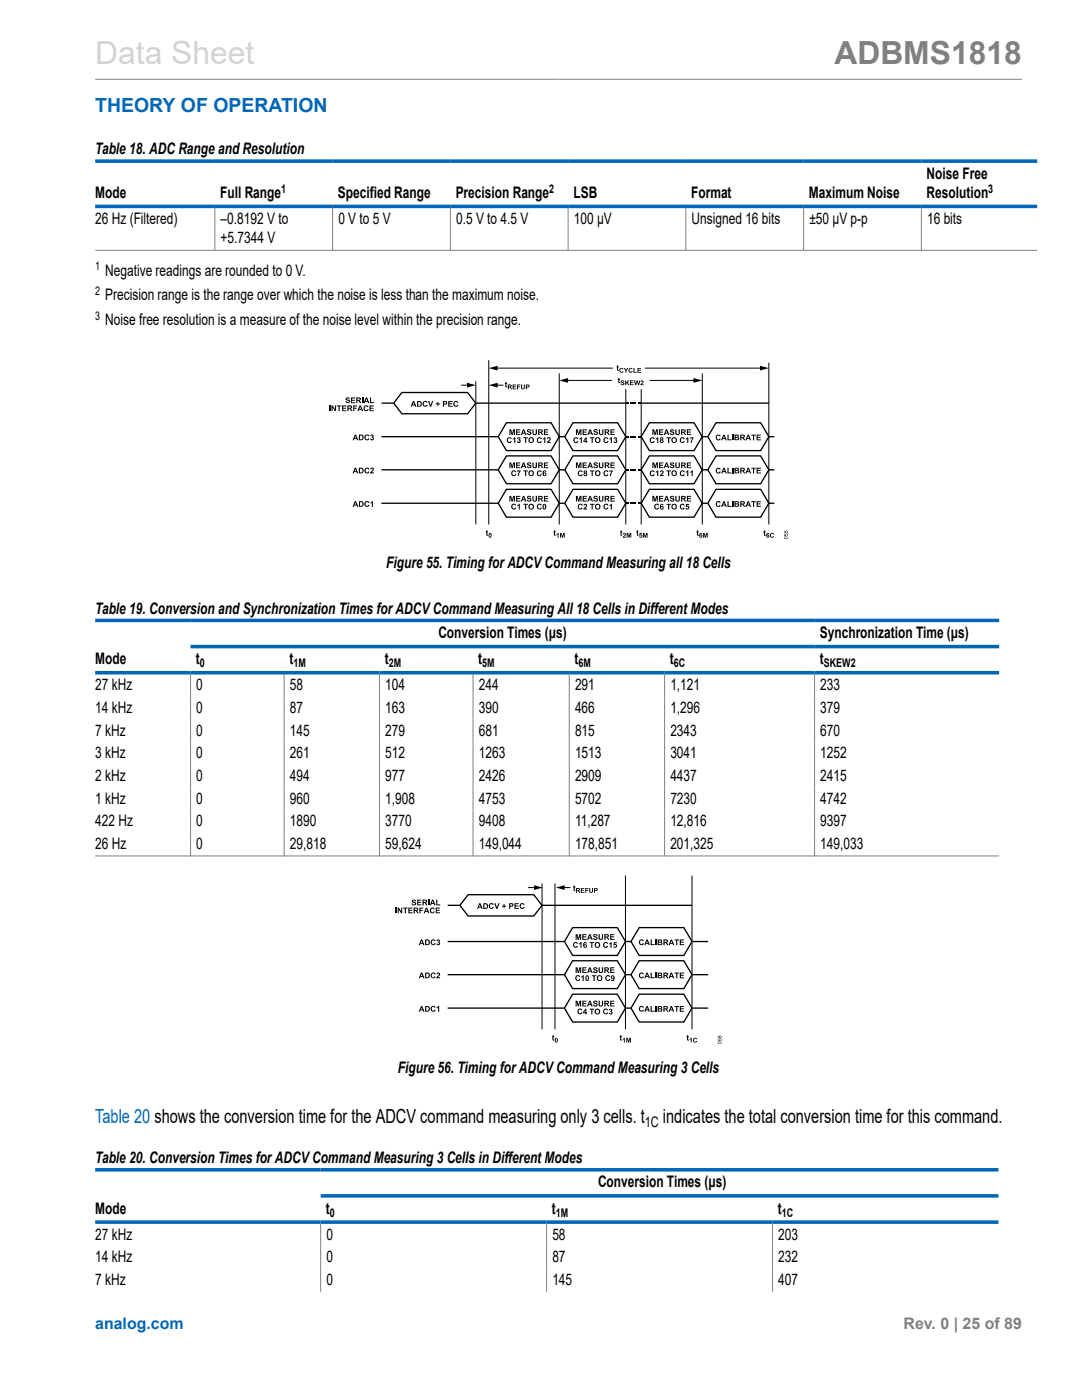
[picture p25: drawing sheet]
<svg xmlns="http://www.w3.org/2000/svg" width="216mm" height="279mm" viewBox="0 0 216 279" stroke-linecap="round" stroke-linejoin="round" font-family="sans-serif">
<defs><g id="words">
<text font-size="6.3" fill="#d3d3d3" x="19" y="12.7">Data Sheet</text>
<text font-size="6.3" fill="#808080" x="166.5" y="12.7">ADBMS1818</text>
<g font-size="3.9" fill="#0067b8">
<text x="19" y="22.3">THEORY OF OPERATION</text>
<text x="19" y="224.2">Table 20 shows the conversion time for the ADCV command measuring only 3 cells. t</text>
</g>
<text font-size="3.9" x="132.3" y="224.2">indicates the total conversion time for this command.</text>
<g font-size="3.2">
<text x="19" y="30.8">Table 18. ADC Range and Resolution</text>
<text x="184.9" y="35.7">Noise Free</text>
<text x="19" y="39.5">Mode</text>
<text x="43.9" y="39.5">Full Range</text>
<text x="67.4" y="39.5">Specified Range</text>
<text x="90.9" y="39.5">Precision Range</text>
<text x="114.4" y="39.5">LSB</text>
<text x="137.9" y="39.5">Format</text>
<text x="161.4" y="39.5">Maximum Noise</text>
<text x="184.9" y="39.5">Resolution</text>
<text x="19" y="44.7">26 Hz (Filtered)</text>
<text x="44" y="44.7">–0.8192 V to</text>
<text x="67.5" y="44.7">0 V to 5 V</text>
<text x="91" y="44.7">0.5 V to 4.5 V</text>
<text x="114.5" y="44.7">100 μV</text>
<text x="138" y="44.7">Unsigned 16 bits</text>
<text x="161.5" y="44.7">±50 μV p-p</text>
<text x="185" y="44.7">16 bits</text>
<text x="44" y="48.5">+5.7344 V</text>
<text x="21" y="55">Negative readings are rounded to 0 V.</text>
<text x="21" y="59.9">Precision range is the range over which the noise is less than the maximum noise.</text>
<text x="21" y="64.9">Noise free resolution is a measure of the noise level within the precision range.</text>
<text x="77.1" y="113.4">Figure 55. Timing for ADCV Command Measuring all 18 Cells</text>
<text x="19" y="122.5">Table 19. Conversion and Synchronization Times for ADCV Command Measuring All 18 Cells in Different Modes</text>
<text x="87.5" y="127.3">Conversion Times (μs)</text>
<text x="163.6" y="127.3">Synchronization Time (μs)</text>
<text x="19" y="132.6">Mode</text>
<text x="19" y="137.8">27 kHz</text>
<text x="39.1" y="132.6">t</text>
<text x="39.2" y="137.8">0</text>
<text x="57.8" y="132.6">t</text>
<text x="57.8" y="137.8">58</text>
<text x="76.8" y="132.6">t</text>
<text x="76.9" y="137.8">104</text>
<text x="95.4" y="132.6">t</text>
<text x="95.5" y="137.8">244</text>
<text x="114.6" y="132.6">t</text>
<text x="114.7" y="137.8">291</text>
<text x="133.7" y="132.6">t</text>
<text x="133.8" y="137.8">1,121</text>
<text x="163.6" y="132.6">t</text>
<text x="163.7" y="137.8">233</text>
<text x="19" y="142.3">14 kHz</text>
<text x="39.2" y="142.3">0</text>
<text x="57.8" y="142.3">87</text>
<text x="76.9" y="142.3">163</text>
<text x="95.5" y="142.3">390</text>
<text x="114.7" y="142.3">466</text>
<text x="133.8" y="142.3">1,296</text>
<text x="163.7" y="142.3">379</text>
<text x="19" y="146.8">7 kHz</text>
<text x="39.2" y="146.8">0</text>
<text x="57.8" y="146.8">145</text>
<text x="76.9" y="146.8">279</text>
<text x="95.5" y="146.8">681</text>
<text x="114.7" y="146.8">815</text>
<text x="133.8" y="146.8">2343</text>
<text x="163.7" y="146.8">670</text>
<text x="19" y="151.3">3 kHz</text>
<text x="19" y="155.8">2 kHz</text>
<text x="39.2" y="151.3">0</text>
<text x="39.2" y="155.8">0</text>
<text x="57.8" y="151.3">261</text>
<text x="57.8" y="155.8">494</text>
<text x="76.9" y="151.3">512</text>
<text x="76.9" y="155.8">977</text>
<text x="95.5" y="151.3">1263</text>
<text x="95.5" y="155.8">2426</text>
<text x="114.7" y="151.3">1513</text>
<text x="114.7" y="155.8">2909</text>
<text x="133.8" y="151.3">3041</text>
<text x="133.8" y="155.8">4437</text>
<text x="163.7" y="151.3">1252</text>
<text x="163.7" y="155.8">2415</text>
<text x="19" y="160.4">1 kHz</text>
<text x="39.2" y="160.4">0</text>
<text x="57.8" y="160.4">960</text>
<text x="76.9" y="160.4">1,908</text>
<text x="95.5" y="160.4">4753</text>
<text x="114.7" y="160.4">5702</text>
<text x="133.8" y="160.4">7230</text>
<text x="163.7" y="160.4">4742</text>
<text x="19" y="164.9">422 Hz</text>
<text x="39.2" y="164.9">0</text>
<text x="57.8" y="164.9">1890</text>
<text x="76.9" y="164.9">3770</text>
<text x="95.5" y="164.9">9408</text>
<text x="114.7" y="164.9">11,287</text>
<text x="133.8" y="164.9">12,816</text>
<text x="163.7" y="164.9">9397</text>
<text x="19" y="169.4">26 Hz</text>
<text x="39.2" y="169.4">0</text>
<text x="57.8" y="169.4">29,818</text>
<text x="76.9" y="169.4">59,624</text>
<text x="95.5" y="169.4">149,044</text>
<text x="114.7" y="169.4">178,851</text>
<text x="133.8" y="169.4">201,325</text>
<text x="163.7" y="169.4">149,033</text>
<text x="79.4" y="214.1">Figure 56. Timing for ADCV Command Measuring 3 Cells</text>
<text x="19" y="232.1">Table 20. Conversion Times for ADCV Command Measuring 3 Cells in Different Modes</text>
<text x="119.3" y="237">Conversion Times (μs)</text>
<text x="19" y="242.2">Mode</text>
<text x="65" y="242.2">t</text>
<text x="110.1" y="242.2">t</text>
<text x="155.2" y="242.2">t</text>
<text x="19" y="247.4">27 kHz</text>
<text x="19" y="251.9">14 kHz</text>
<text x="65.1" y="247.4">0</text>
<text x="65.1" y="251.9">0</text>
<text x="110.2" y="247.4">58</text>
<text x="110.2" y="251.9">87</text>
<text x="155.3" y="247.4">203</text>
<text x="155.3" y="251.9">232</text>
<text x="19" y="256.5">7 kHz</text>
<text x="65.1" y="256.5">0</text>
<text x="110.2" y="256.5">145</text>
<text x="155.3" y="256.5">407</text>
</g>
<text font-size="3.2" fill="#0067b8" x="19" y="265.3">analog.com</text>
<text font-size="3.2" fill="#808080" x="180.3" y="265.3">Rev. 0 | 25 of 89</text>
<text font-size="2.9" x="128.7" y="225">1C</text>
<g font-size="2.4">
<text x="56.1" y="38.4">1</text>
<text x="109.6" y="38.4">2</text>
<text x="197.2" y="38.4">3</text>
<text x="19" y="53.9">1</text>
<text x="19" y="58.9">2</text>
<text x="19" y="63.8">3</text>
<text x="39.9" y="133.2">0</text>
<text x="58.5" y="133.2">1M</text>
<text x="77.6" y="133.2">2M</text>
<text x="96.2" y="133.2">5M</text>
<text x="115.4" y="133.2">6M</text>
<text x="134.5" y="133.2">6C</text>
<text x="164.4" y="133.2">SKEW2</text>
<text x="65.8" y="242.8">0</text>
<text x="110.9" y="242.8">1M</text>
<text x="156" y="242.8">1C</text>
</g>
</g></defs>
<g fill="none" stroke="#808080" stroke-width=".2">
<path d="M19 15.8h184.9M19 50h188M42.9 41.5v8.5M66.4 41.5v8.5M89.9 41.5v8.5M113.4 41.5v8.5M136.9 41.5v8.5M160.4 41.5v8.5M183.8 41.5v8.5M38 134.6v36.3M56.7 134.6v36.3M75.7 134.6v36.3"/>
<path d="M94.4 134.6v36.3M113.6 134.6v36.3M132.6 134.6v36.3M162.5 134.6v36.3M19 170.8h180.4M64 244.3v13.5M109.1 244.3v13.5M154.2 244.3v13.5"/>
</g>
<path d="M19 32.2h188M19 41.2h188M19 123.8h180.4M19 134.3h180.4M38 129h161.4M19 233.5h180.2M64 238.7h135.2M199.2 243.9h-180.2" fill="none" stroke="#0067b8" stroke-width=".71"/>
<g fill="none" stroke="#000" stroke-width=".2">
<path d="M92 76.9h1.5M94.9 76.1v28.6M97.5 71.9v32.8M99 73.5h23.3M99 76.9h1.5M111.6 74.5v30.2M113 75.9h9.1M124.9 77.7v27M127.9 77.7v27M128.7 73.5h23.3M129.6 75.9h9.1M140.1 74.5v30.2"/>
<path d="M153.4 72.4v32.3M105.4 177.1h1.5M108.2 176.3v29.1M110.7 176.3v29.1M112.3 177.1h1.5M124.8 174.7v30.7M138.1 174.7v30.7"/>
</g>
<g fill="none" stroke="#000" stroke-width=".26">
<path d="M80.2 78.3h13.1l1.6 2.2-1.6 2.1h-13.1l-1.6-2.1zM76.1 93.8h23.3M76.1 80.5h2.5M76.1 87.1h23.3M94.9 80.5h30M101 91h9l1.6 2.8-1.6 2.7h-9l-1.6-2.7zM101 84.4h9l1.6 2.7-1.6 2.8h-9l-1.6-2.8zM101 97.7h9l1.6 2.7-1.6 2.8h-9l-1.6-2.8zM111.6 93.8h1.1M111.6 87.1h1.1M114.3 91h8.9l1.7 2.8-1.7 2.7h-8.9l-1.6-2.7zM114.3 84.4h8.9l1.7 2.7-1.7 2.8h-8.9l-1.6-2.8z"/>
<path d="M114.3 97.7h8.9l1.7 2.7-1.7 2.8h-8.9l-1.6-2.8zM127.9 80.5h25.6M129.6 91h8.9l1.6 2.8-1.6 2.7h-8.9l-1.7-2.7zM129.6 84.4h8.9l1.6 2.7-1.6 2.8h-8.9l-1.7-2.8zM129.6 97.7h8.9l1.6 2.7-1.6 2.8h-8.9l-1.7-2.8zM140.1 93.8h1.1M140.1 87.1h1.1M142.9 91h8.9l1.6 2.8-1.6 2.7h-8.9l-1.7-2.7zM142.9 84.4h8.9l1.6 2.7-1.6 2.8h-8.9l-1.7-2.8zM142.9 97.7h8.9l1.6 2.7-1.6 2.8h-8.9l-1.7-2.8zM153.4 93.8h1.1M153.4 87.1h1.1"/>
<path d="M76.1 100.4h23.3M111.6 100.4h1.1M140.1 100.4h1.1M153.4 100.4h1.1M93.4 178.6h13.1l1.6 2.1-1.6 2.1h-13.1l-1.6-2.1zM89.3 194.5h23.3M89.3 180.7h2.5M89.3 187.9h23.3M108.1 180.7h30M114.3 191.7h8.9l1.6 2.8-1.6 2.8h-8.9l-1.7-2.8zM114.3 185.1h8.9l1.6 2.8-1.6 2.8h-8.9l-1.7-2.8zM114.3 198.4h8.9l1.6 2.8-1.6 2.8h-8.9l-1.7-2.8z"/>
<path d="M124.8 194.5h1.1M124.8 187.9h1.1M127.5 191.7h9l1.6 2.8-1.6 2.8h-9l-1.6-2.8zM127.5 185.1h9l1.6 2.8-1.6 2.8h-9l-1.6-2.8zM127.5 198.4h9l1.6 2.8-1.6 2.8h-9l-1.6-2.8zM138.2 194.5h3.1M138.2 187.9h3.1M89.3 201.2h23.3M124.8 201.2h1.1M138.2 201.2h3.1"/>
</g>
<g fill="#000">
<path d="M93.2 76.4l1.7 .5-1.7 .4zM97.5 73.5l1.8-.5v.9zM97.5 76.9l1.8-.5v.9zM100.8 76.3l.3-.1v.3h.1v.1h-.2v.5l.2 .2a.24 .24 0 0 1-.3 0 .24 .24 0 0 1-.1-.3l-.1-.4zM102.3 76.7h.7v.2h-.5v.2h.5v.2h-.5v.2h.5v.2h-.7zM103.2 76.7h.6v.2h-.4v.2h.4v.2h-.4v.4h-.2zM104 76.7h.2v.6a.2 .2 0 0 0 .1 .2 .2 .2 0 0 0 .2-.2v-.6h.2v.5a.38 .38 0 0 1-.4 .5 .38 .38 0 0 1-.3-.5zM111.6 75.9l1.8-.5v1zM123.1 73l.2-.1v.2l.2 .1-.2 .5 .2 .3a.25 .25 0 0 1-.3 0 .25 .25 0 0 1-.1-.3l-.1-.4zM123.4 75.5l.2-.1v.2h.1l-.1 .6 .2 .2a.24 .24 0 0 1-.3 0 .24 .24 0 0 1-.1-.2zM124 76l.4-.1 .1 .2 .1 .1-.5-.1 .1 .1a.37 .37 0 0 1 .4 .3 .37 .37 0 0 1-.3 .5 .37 .37 0 0 1-.4-.3l-.1-.1 .2-.1a.17 .17 0 0 0 .2 .2 .17 .17 0 0 0 .2-.2h-.1a.32 .32 0 0 1-.4-.1 .32 .32 0 0 1 .1-.4zM123.7 73.5l.5-.1 .2 .3h-.2a.29 .29 0 0 0-.5 .1 .29 .29 0 0 0 .3 .4l.2-.2 .2 .1a.46 .46 0 0 1-.7 .2 .46 .46 0 0 1 0-.8z"/>
<path d="M124.8 75.9h.1v.4l.4-.4h.3l-.4 .4 .4 .6h-.2l-.3-.5-.1 .5h-.2zM124.5 73.4h.2l.2 .4 .2-.4h.3l-.4 .6v.4h-.2v-.4zM125.7 75.9h.7v.2h-.5v.2h.5v.1h-.5v.3h.5v.2h-.7zM125.5 73.5l.4-.1 .3 .3-.2-.1a.28 .28 0 0 0-.4 .3 .28 .28 0 0 0 .4 .2h.2a.46 .46 0 0 1-.7 .2 .46 .46 0 0 1 0-.8zM126.4 73.4h.2v.8h.5v.2h-.7zM126.5 75.9h.2l.1 .7 .2-.7h.2l.2 .7 .2-.7h.2l-.3 1h-.2l-.2-.7-.2 .7h-.2zM127.2 73.4h.7v.2h-.5v.2h.5v.2h-.5v.2h.5v.2h-.7zM127.9 76a.36 .36 0 0 1 .5 .2 .36 .36 0 0 1-.3 .4l.3 .1v.2h-.6l.4-.7-.1-.1-.3 .1zM138.4 75.4l1.7 .5-1.7 .5zM151.6 73l1.8 .5-1.8 .4zM65.7 80.9h.2v1.1h-.2zM66.1 80.9h.3l.4 .8v-.8h.2v1.1h-.2l-.4-.7v.7h-.3z"/>
<path d="M67.2 80.9h.9v.2h-.3v1l-.2-.1v-.9h-.4zM68.3 80.9h.8v.2h-.6v.3h.6v.2h-.6v.3h.6v.2l-.8-.1zM69.1 79.4l.4-.1 .3 .2v.1l-.6-.1 .1 .2a.43 .43 0 0 1 .5 .6 .43 .43 0 0 1-.8 .1l-.1-.3h.2a.21 .21 0 0 0 .3 .2 .21 .21 0 0 0 .1-.3 .39 .39 0 0 1-.5-.1 .39 .39 0 0 1 .1-.5zM70 79.3h.9v.2h-.6v.3h.5v.2h-.5v.3h.6v.2h-.9zM70.5 80.9h.7v.2h-.5v.3h.5v.2h-.5v.5l-.2-.1zM72.2 79.3h.3v1.2h-.3zM72.7 81a.51 .51 0 0 1 .8 .2l-.2 .1-.1-.2a.35 .35 0 0 0-.4 .4 .35 .35 0 0 0 .4 .3l.1-.2 .2 .1a.56 .56 0 0 1-.8 .2 .56 .56 0 0 1 0-.9zM72.9 93.5l.5-.1 .3 .3h-.2l-.1-.1a.35 .35 0 0 0-.4 .3 .35 .35 0 0 0 .4 .3l.1-.1h.2a.56 .56 0 0 1-.8 .3 .56 .56 0 0 1 0-.9zM72.9 86.9l.5-.2 .3 .3-.2 .1-.1-.1a.35 .35 0 0 0-.4 .3 .35 .35 0 0 0 .4 .3l.1-.2 .2 .1a.56 .56 0 0 1-.8 .3 .56 .56 0 0 1 0-.9zM73.7 80.9h.9v.2h-.6v.3h.5v.2h-.5v.3h.6v.2l-.9-.1zM73.8 79.3h.2v1h.6v.2h-.8zM74 86.8l.2-.1a.28 .28 0 0 1 .3 .2 .28 .28 0 0 1-.1 .4 .36 .36 0 0 1 0 .6 .36 .36 0 0 1-.5-.3l.2-.1a.16 .16 0 0 0 .2 .1 .16 .16 0 0 0 .1-.2 .16 .16 0 0 0-.3 0l.2-.4h-.4z"/>
<path d="M74 93.4a.39 .39 0 0 1 .6 .1 .39 .39 0 0 1-.2 .6l-.2 .2h.4v.2h-.8l.5-.7a.16 .16 0 0 0 0-.3 .16 .16 0 0 0-.2 .2h-.2zM84.5 80.2l.6-.2 .2 .3-.2 .1-.1-.1a.37 .37 0 0 0-.4 .2 .37 .37 0 0 0 .2 .5l.3-.2h.2a.55 .55 0 0 1-.8 .2 .55 .55 0 0 1 0-.8zM85.4 80h.2l.3 .9 .3-.9h.2l-.4 1.2h-.2zM87 80.5h.3v-.3h.2v.3h.3v.2h-.3v.3h-.2v-.3h-.3zM89.4 80h.9v.2h-.6v.3h.5v.2h-.5v.3h.6v.2h-.9zM90.6 80.2l.6-.2 .2 .3-.2 .1-.1-.1a.37 .37 0 0 0-.4 .2 .37 .37 0 0 0 .3 .5l.2-.2h.3a.56 .56 0 0 1-.9 .2 .56 .56 0 0 1 0-.8zM101.6 92.3h.4l.2 .8 .2-.8h.3v1.1h-.2v-.9l-.2 .9h-.2l-.2-.9v.9h-.3zM101.6 85.7h.4l.2 .8 .2-.8h.3v1.1h-.2v-.9l-.2 .9h-.2l-.2-.9v.9h-.3zM101.3 87.4l.5-.1 .3 .3h-.2l-.1-.1a.35 .35 0 0 0-.4 .3 .35 .35 0 0 0 .4 .4l.1-.2 .2 .1a.56 .56 0 0 1-.8 .2 .56 .56 0 0 1 0-.9zM102.2 94l.5-.1 .3 .3-.2 .1-.1-.2a.35 .35 0 0 0-.5 .3 .35 .35 0 0 0 .5 .4l.1-.2 .2 .1a.54 .54 0 0 1-.8 .2 .54 .54 0 0 1 0-.9zM102.3 87.5l.5-.2v1.1h-.2v-.8l-.3 .1zM103 92.3h.8v.2h-.6v.3h.6v.1h-.6v.4h.6v.1h-.8z"/>
<path d="M103 85.7h.8v.2h-.6v.2h.6v.2h-.6v.3h.6v.2h-.8zM103.3 87.3h.1a.3 .3 0 0 1 .4 .1 .3 .3 0 0 1-.1 .4 .37 .37 0 0 1 0 .6 .37 .37 0 0 1-.6-.3h.2a.17 .17 0 0 0 .3 .1 .17 .17 0 0 0 .1-.3 .17 .17 0 0 0-.3 0l.2-.3-.1-.2-.3 .2zM103.1 93.9h.8l-.4 1.1h-.2v-.1l.3-.8h-.5zM104.4 93.9h.9v.2h-.3v.9h-.2v-.9h-.4zM104.4 87.3h.9v.2h-.3v.9h-.2v-.9h-.4zM105.3 92.4l.5-.1 .2 .3h-.2a.18 .18 0 0 0-.2-.2 .18 .18 0 0 0-.2 .2l.1 .1a.43 .43 0 0 1 .5 .3 .43 .43 0 0 1-.3 .5 .43 .43 0 0 1-.5-.3l-.1-.1 .2-.1a.21 .21 0 0 0 .3 .3 .21 .21 0 0 0 .2-.3 .43 .43 0 0 1-.5-.2 .43 .43 0 0 1 0-.4zM105.3 85.7h.5l.2 .3h-.2a.18 .18 0 0 0-.2-.2 .18 .18 0 0 0-.2 .2l.1 .1a.43 .43 0 0 1 .5 .3 .43 .43 0 0 1-.3 .5 .43 .43 0 0 1-.5-.3l-.1-.2h.2a.21 .21 0 0 0 .3 .2 .21 .21 0 0 0 .2-.2 .43 .43 0 0 1-.5-.2 .43 .43 0 0 1 0-.5zM105.3 99h.5l.2 .3h-.2a.18 .18 0 0 0-.2-.2 .18 .18 0 0 0-.2 .2h.1a.43 .43 0 0 1 .5 .4 .43 .43 0 0 1-.3 .5 .43 .43 0 0 1-.5-.3l-.1-.2h.2a.21 .21 0 0 0 .3 .2 .21 .21 0 0 0 .2-.2 .43 .43 0 0 1-.5-.2 .43 .43 0 0 1 0-.5zM106.2 92.3h.3v.6a.24 .24 0 0 0 .2 .4 .24 .24 0 0 0 .2-.4v-.6h.3v.6a.46 .46 0 0 1-.5 .5 .46 .46 0 0 1-.5-.5zM106.2 85.7h.3v.6a.24 .24 0 0 0 .2 .3 .24 .24 0 0 0 .2-.3v-.6h.3v.6a.46 .46 0 0 1-.5 .5 .46 .46 0 0 1-.5-.5zM106.2 99h.3v.6a.24 .24 0 0 0 .2 .3 .24 .24 0 0 0 .2-.3v-.6h.3v.6a.46 .46 0 0 1-.5 .5 .46 .46 0 0 1-.5-.5zM107.3 94l.5-.1 .3 .3-.2 .1-.1-.2a.35 .35 0 0 0-.4 .3 .35 .35 0 0 0 .4 .4l.1-.2 .2 .1a.55 .55 0 0 1-.8 .2 .55 .55 0 0 1 0-.9z"/>
<path d="M107.3 87.4l.5-.1 .3 .3h-.2l-.1-.1a.35 .35 0 0 0-.4 .3 .35 .35 0 0 0 .4 .4l.1-.2 .2 .1a.55 .55 0 0 1-.8 .2 .55 .55 0 0 1 0-.9zM108.5 92.3h.9v.2h-.6v.3h.5v.1h-.5v.4h.6v.1h-.9zM108.5 85.7h.9v.2h-.6v.2h.5v.2h-.5v.3h.6v.2h-.9zM108.3 87.5l.5-.2v1.1h-.2v-.8l-.3 .1zM109.3 87.3a.42 .42 0 0 1 .6 .2 .42 .42 0 0 1-.4 .6v.1h.4v.2h-.8l.5-.7a.16 .16 0 0 0 0-.2 .16 .16 0 0 0-.2 .1h-.3zM114.9 92.3h.4l.2 .8 .2-.8h.3v1.1h-.2v-.9l-.2 .9h-.2l-.3-.9v.9h-.2zM114.9 85.7h.4l.2 .8 .2-.8h.3v1.1h-.2v-.9l-.2 .9h-.2l-.3-.9v.9h-.2zM114.5 87.4l.6-.1 .3 .3h-.2l-.1-.1a.35 .35 0 0 0-.5 .3 .35 .35 0 0 0 .5 .4l.1-.2 .2 .1a.54 .54 0 0 1-.8 .1 .54 .54 0 0 1-.1-.8zM115.4 94l.6-.1 .3 .3-.3 .1a.35 .35 0 0 0-.5 .1 .35 .35 0 0 0 .3 .4l.3-.2 .2 .1a.54 .54 0 0 1-.8 .2 .54 .54 0 0 1-.1-.9zM115.6 87.5l.5-.2v1.1h-.2v-.8l-.3 .1zM116.2 92.3h.9v.2h-.6v.3h.6v.1h-.6v.4h.6v.1h-.9zM116.2 85.7h.9v.2h-.6v.2h.6v.2h-.6v.3h.6v.2h-.9z"/>
<path d="M117.7 93.9h.9v.2h-.3v.9h-.2v-.9h-.4zM117.7 87.3h.9v.2h-.3v.9h-.2v-.9h-.4zM118.5 92.3h.5l.3 .3h-.3a.18 .18 0 0 0-.1-.2 .18 .18 0 0 0-.2 .2l.1 .1a.43 .43 0 0 1 .5 .3 .43 .43 0 0 1-.4 .5 .43 .43 0 0 1-.5-.3v-.1l.2-.1a.21 .21 0 0 0 .3 .3 .21 .21 0 0 0 .1-.3 .39 .39 0 0 1-.5-.2 .39 .39 0 0 1 0-.5zM118.5 85.7h.5l.3 .3h-.3a.18 .18 0 0 0-.1-.2 .18 .18 0 0 0-.2 .2l.1 .1a.43 .43 0 0 1 .5 .3 .43 .43 0 0 1-.4 .5 .43 .43 0 0 1-.5-.3v-.2h.2a.21 .21 0 0 0 .3 .3 .21 .21 0 0 0 .1-.3 .39 .39 0 0 1-.5-.2 .39 .39 0 0 1 0-.5zM118.5 99h.5l.3 .1v.2h-.2l-.3-.2-.1 .1 .1 .1a.43 .43 0 0 1 .5 .4 .43 .43 0 0 1-.4 .5 .43 .43 0 0 1-.5-.3v-.2h.2a.21 .21 0 0 0 .2 .2 .21 .21 0 0 0 .2-.2 .43 .43 0 0 1-.4-.2 .43 .43 0 0 1-.1-.5zM119.5 92.3h.2v.6a.24 .24 0 0 0 .2 .4 .25 .25 0 0 0 .3-.4v-.6h.2v.6a.46 .46 0 0 1-.4 .5 .46 .46 0 0 1-.5-.5zM119.5 85.7h.2v.6a.24 .24 0 0 0 .2 .3 .24 .24 0 0 0 .3-.3v-.6h.2v.6a.46 .46 0 0 1-.4 .5 .46 .46 0 0 1-.5-.5zM119.5 99h.2v.6a.24 .24 0 0 0 .2 .3 .24 .24 0 0 0 .3-.3v-.6h.2v.6a.46 .46 0 0 1-.4 .5 .46 .46 0 0 1-.5-.5zM120.6 94l.5-.1 .3 .3-.2 .1-.1-.2a.35 .35 0 0 0-.5 .3 .35 .35 0 0 0 .5 .4l.1-.2 .2 .1a.56 .56 0 0 1-.9 .2 .56 .56 0 0 1 .1-.9zM120.6 87.4l.5-.1 .3 .3h-.2l-.1-.1a.35 .35 0 0 0-.5 .3 .35 .35 0 0 0 .5 .4l.1-.2 .2 .1a.56 .56 0 0 1-.9 .2 .56 .56 0 0 1 .1-.9zM121.5 93.9h.8l-.4 1.1h-.2v-.1l.3-.8h-.5zM121.8 92.3h.8v.2h-.6v.3h.6v.1h-.6v.4h.7v.1h-.9z"/>
<path d="M121.8 85.7h.8v.2h-.6v.2h.6v.2h-.6v.3h.7v.2h-.9zM121.6 87.5l.5-.2v1.1h-.2v-.8l-.3 .1zM122.5 87.3h.2a.3 .3 0 0 1 .4 .1 .3 .3 0 0 1-.1 .4 .37 .37 0 0 1 0 .6 .37 .37 0 0 1-.6-.3h.2a.17 .17 0 0 0 .2 .1 .17 .17 0 0 0 .1-.2 .17 .17 0 0 0-.2-.1l.2-.3-.1-.2-.4 .2zM124.9 93.6h.5v.3h-.5zM124.9 80.3h.5v.3h-.5zM124.9 87h.5v.3h-.5zM125.9 93.6h1v.3h-1zM125.9 80.3h1v.3h-1zM125.9 87h1v.3h-1zM127.4 93.6h.5v.3h-.5zM127.4 80.3h.5v.3h-.5zM127.4 87h.5v.3h-.5z"/>
<path d="M130.2 92.3h.3l.2 .8 .2-.8h.4v1.1h-.2v-.9l-.3 .9h-.2l-.2-.9v.9h-.2zM130.2 85.7h.3l.2 .8 .2-.8h.4v1.1h-.2v-.9l-.3 .9h-.2l-.2-.9v.9h-.2zM129.8 94l.6-.1 .2 .3-.2 .1-.1-.2a.35 .35 0 0 0-.4 .3 .35 .35 0 0 0 .4 .4l.1-.2 .2 .1a.56 .56 0 0 1-.8 .2 .56 .56 0 0 1 0-.9zM129.8 87.4l.6-.1 .2 .3h-.2l-.1-.1a.35 .35 0 0 0-.4 .3 .35 .35 0 0 0 .4 .4l.1-.2 .2 .1a.56 .56 0 0 1-.8 .2 .56 .56 0 0 1 0-.9zM130.8 94.2l.5-.3v1.1h-.2v-.8l-.3 .2zM130.8 87.5l.5-.2v1.1h-.2v-.8l-.3 .1zM131.5 92.3h.8v.2h-.6v.3h.6v.1h-.6v.4h.7v.1h-.9zM131.5 85.7h.8v.2h-.6v.2h.6v.2h-.6v.3h.7v.2h-.9zM131.8 94a.41 .41 0 0 1 .6 .1 .41 .41 0 0 1-.3 .6l-.1 .1h.4v.2h-.8l.5-.7a.16 .16 0 0 0 0-.2 .16 .16 0 0 0-.2 .1h-.2zM133 93.9h.9v.2h-.4v.9h-.2v-.9h-.3zM133 87.3h.9v.2h-.4v.9h-.2v-.9h-.3zM133.8 92.4l.5-.1 .2 .3h-.2a.18 .18 0 0 0-.2-.2 .18 .18 0 0 0-.2 .2l.1 .1a.43 .43 0 0 1 .5 .3 .43 .43 0 0 1-.3 .5 .43 .43 0 0 1-.5-.3l-.1-.1 .3-.1a.21 .21 0 0 0 .2 .3 .21 .21 0 0 0 .2-.3 .43 .43 0 0 1-.5-.2 .43 .43 0 0 1 0-.4z"/>
<path d="M133.8 85.7h.5l.2 .3h-.2a.18 .18 0 0 0-.2-.2 .18 .18 0 0 0-.2 .2l.1 .1a.43 .43 0 0 1 .5 .3 .43 .43 0 0 1-.3 .5 .43 .43 0 0 1-.5-.3l-.1-.2h.3a.21 .21 0 0 0 .2 .2 .21 .21 0 0 0 .2-.2 .43 .43 0 0 1-.5-.2 .43 .43 0 0 1 0-.5zM133.8 99h.5l.2 .3h-.2a.18 .18 0 0 0-.2-.2 .18 .18 0 0 0-.2 .2h.1a.43 .43 0 0 1 .5 .4 .43 .43 0 0 1-.3 .5 .43 .43 0 0 1-.5-.3l-.1-.2h.3a.21 .21 0 0 0 .2 .2 .21 .21 0 0 0 .2-.2 .43 .43 0 0 1-.5-.2 .43 .43 0 0 1 0-.5zM134.8 92.3h.2v.6a.24 .24 0 0 0 .2 .4 .24 .24 0 0 0 .2-.4v-.6h.2v.6a.46 .46 0 0 1-.4 .5 .46 .46 0 0 1-.5-.5zM134.8 85.7h.2v.6a.24 .24 0 0 0 .2 .3 .24 .24 0 0 0 .2-.3v-.6h.2v.6a.46 .46 0 0 1-.4 .5 .46 .46 0 0 1-.5-.5zM134.8 99h.2v.6a.24 .24 0 0 0 .2 .3 .24 .24 0 0 0 .2-.3v-.6h.2v.6a.46 .46 0 0 1-.4 .5 .46 .46 0 0 1-.5-.5zM135.8 94l.6-.1 .2 .3-.2 .1-.1-.2a.35 .35 0 0 0-.4 .3 .35 .35 0 0 0 .4 .4l.1-.2 .2 .1a.55 .55 0 0 1-.8 .2 .55 .55 0 0 1 0-.9zM135.8 87.4l.6-.1 .2 .3h-.2l-.1-.1a.35 .35 0 0 0-.4 .3 .35 .35 0 0 0 .4 .4l.1-.2 .2 .1a.55 .55 0 0 1-.8 .2 .55 .55 0 0 1 0-.9zM137.1 92.3h.8v.2h-.6v.3h.5v.1h-.5v.4h.6v.1h-.8zM137.1 85.7h.8v.2h-.6v.2h.5v.2h-.5v.3h.6v.2h-.8zM136.8 94.2l.5-.3v1.1h-.2v-.8l-.3 .2zM136.8 87.5l.5-.2v1.1h-.2v-.8l-.3 .1zM137.7 87.3h.7l-.4 1.1h-.2v-.2l.4-.7h-.5z"/>
<path d="M137.7 94.2l.5-.3v1.1h-.2v-.8l-.3 .2zM143 93.5l.5-.1 .3 .3h-.2l-.1-.1a.35 .35 0 0 0-.5 .3 .35 .35 0 0 0 .5 .4l.1-.2h.2a.56 .56 0 0 1-.8 .3 .56 .56 0 0 1 0-.9zM143 86.9l.5-.1 .3 .3h-.2l-.1-.1a.35 .35 0 0 0-.5 .3 .35 .35 0 0 0 .5 .3l.1-.1h.2a.56 .56 0 0 1-.8 .3 .56 .56 0 0 1 0-.9zM145.2 93.4h.2v.9h.6v.2h-.8zM145.2 86.7h.2v1h.6v.2h-.8zM146.1 93.3h.2v1.2h-.2zM146.1 86.7h.2v1.2h-.2zM149.9 93.4h.9v.1h-.3v1h-.2v-1h-.4zM149.9 86.7h.9v.2h-.3v1h-.2v-1h-.4zM151 93.3h.8v.2h-.6v.3h.6v.2h-.6v.3h.6v.2h-.8zM151 86.7h.8v.2h-.6v.3h.6v.2h-.6v.3h.6v.2h-.8zM72.9 100.1l.5-.1 .3 .3-.2 .1-.1-.2a.37 .37 0 0 0-.4 .3 .37 .37 0 0 0 .2 .5l.3-.3 .2 .1a.56 .56 0 0 1-.8 .2 .56 .56 0 0 1 0-.9z"/>
<path d="M73.9 100.3l.5-.3v1.1h-.2v-.8l-.3 .2zM97 105.9l.2-.1v.3h.2l-.2 .6 .2 .2a.24 .24 0 0 1-.3 0 .24 .24 0 0 1-.1-.3l-.1-.4zM101.6 99h.4l.2 .7 .2-.7h.3v1.1h-.2v-.9l-.2 .9h-.2l-.2-.9v.9h-.3zM102.2 100.7l.5-.1 .3 .3h-.2l-.1-.1a.35 .35 0 0 0-.5 .3 .35 .35 0 0 0 .5 .3l.1-.1h.2a.56 .56 0 0 1-.9 .3 .56 .56 0 0 1 .1-.9zM103 99h.8v.2h-.6v.2h.6v.2h-.6v.3h.6v.2h-.8zM103.2 100.8l.5-.3v1.2h-.2v-.8l-.3 .1zM104.4 100.6h.9v.1h-.3v1h-.2v-1h-.4zM107.3 100.7l.5-.1 .3 .3h-.2a.35 .35 0 0 0-.6 .1 .35 .35 0 0 0 .3 .5l.3-.2h.2a.54 .54 0 0 1-.8 .2 .54 .54 0 0 1 0-.8zM108.5 99h.9v.2h-.6v.2h.5v.2h-.5v.3h.6v.2h-.9zM110.5 105.9l.2-.1v.3h.2l-.2 .6 .2 .2a.24 .24 0 0 1-.3 0 .24 .24 0 0 1-.1-.3l-.1-.4zM111 106.6l.5-.2v.9h-.2v-.7l-.3 .2zM111.8 106.4h.3l.1 .6 .2-.6h.3v.9h-.2v-.7l-.2 .7h-.2l-.2-.7v.7h-.1z"/>
<path d="M114.9 99h.4l.2 .7 .2-.7h.3v1.1h-.2v-.9l-.2 .9h-.2l-.3-.9v.9h-.2zM115.4 100.7l.6-.1 .3 .3h-.3v-.1a.33 .33 0 0 0-.5 .3 .33 .33 0 0 0 .5 .3l.3-.1a.56 .56 0 0 1-.9 .3 .56 .56 0 0 1 0-.9zM116.2 99h.9v.2h-.6v.2h.6v.2h-.6v.3h.6v.2h-.9zM116.5 100.6a.41 .41 0 0 1 .7 .2 .41 .41 0 0 1-.4 .6l-.1 .1h.5v.2h-.8l.5-.7a.16 .16 0 0 0 0-.3 .18 .18 0 0 0-.3 .2h-.2zM117.7 100.6h.9v.1h-.3v1h-.2v-1h-.4zM120.6 100.7l.5-.1 .3 .3h-.2a.35 .35 0 0 0-.6 .1 .35 .35 0 0 0 .3 .5l.3-.2h.2a.54 .54 0 0 1-.8 .2 .54 .54 0 0 1 0-.8zM121.8 99h.8v.2h-.6v.2h.6v.2h-.6v.3h.7v.2h-.9zM121.6 100.8l.5-.3v1.2h-.2v-.8l-.3 .1zM123.8 105.9l.2-.1v.3h.2l-.2 .6 .2 .2a.23 .23 0 0 1-.3 0 .23 .23 0 0 1-.1-.3zM124.4 106.4a.36 .36 0 0 1 .5 .2 .36 .36 0 0 1-.3 .5h.3v.2h-.7l.5-.7-.1-.1-.3 .1zM125 106.4h.3l.2 .6 .2-.6h.3v.9h-.2v-.7l-.2 .7h-.2l-.2-.7v.7h-.2zM124.9 100.3h.5v.3h-.5z"/>
<path d="M125.9 100.3h1v.3h-1zM127.1 105.9l.2-.1v.3h.1v.2h-.1v.4l.1 .2a.24 .24 0 0 1-.2 0 .24 .24 0 0 1-.1-.3l-.1-.4zM127.6 106.4h.5v.1h-.3v.2a.33 .33 0 0 1 .4 .2 .33 .33 0 0 1-.3 .4 .33 .33 0 0 1-.4-.2l.2-.1a.16 .16 0 0 0 .3 .1 .18 .18 0 0 0-.2-.3l-.3 .1zM127.4 100.3h.5v.3h-.5zM128.3 106.4h.3l.2 .6 .1-.6h.3v.9h-.2v-.7l-.1 .7h-.2l-.2-.7v.7h-.2zM130.2 99h.3l.2 .7 .2-.7h.4v1.1h-.2v-.9l-.3 .9h-.2l-.2-.9v.9h-.2zM130.7 100.7l.6-.1 .2 .3h-.2l-.1-.1a.35 .35 0 0 0-.4 .3 .35 .35 0 0 0 .4 .3l.1-.1h.2a.56 .56 0 0 1-.8 .3 .56 .56 0 0 1 0-.9zM131.5 99h.8v.2h-.6v.2h.6v.2h-.6v.3h.7v.2h-.9zM133 100.6h.9v.1h-.4v1h-.2v-1h-.3zM135.8 100.7l.6-.1 .2 .3h-.2a.35 .35 0 0 0-.6 .1 .35 .35 0 0 0 .4 .5l.2-.2h.2a.54 .54 0 0 1-.8 .2 .54 .54 0 0 1 0-.8zM136.9 100.6h.6v.2h-.4v.2a.38 .38 0 0 1 .4 .2 .38 .38 0 0 1-.3 .5 .38 .38 0 0 1-.4-.3h.2a.18 .18 0 0 0 .2 0 .18 .18 0 0 0 .1-.2 .18 .18 0 0 0-.2-.1l-.3 .1zM137.1 99h.8v.2h-.6v.2h.5v.2h-.5v.3h.6v.2h-.8z"/>
<path d="M139.1 105.9l.2-.1v.3h.1v.2h-.1v.4l.1 .2-.3-.1-.1-.6zM140.3 106.4h.3l.1 .6 .2-.6h.3v.9h-.2v-.7l-.2 .7h-.2l-.1-.7v.7h-.2zM143 100.1l.5-.1 .3 .3-.2 .1a.35 .35 0 0 0-.6 .1 .35 .35 0 0 0 .3 .5l.3-.3 .2 .1a.54 .54 0 0 1-.8 .2 .54 .54 0 0 1 0-.9zM145.2 100h.2v1h.6v.1l-.8 .1zM146.1 100h.2v1.2h-.2zM149.9 100h.9v.2h-.3v1h-.2v-1h-.4zM151 100h.8v.2h-.6v.3h.6v.2h-.6v.3h.6v.1l-.8 .1zM152.4 105.9l.3-.1v.3h.1v.2h-.2v.4l.2 .2a.24 .24 0 0 1-.3 0 .24 .24 0 0 1-.1-.3l-.1-.3zM153.8 106.5l.4-.1 .3 .2-.3-.1a.28 .28 0 0 0-.4 .3 .28 .28 0 0 0 .4 .2h.3a.45 .45 0 0 1-.7 .2 .45 .45 0 0 1 0-.7zM156.5 106.5v.3l.3 .1a.26 .26 0 0 1 .1-.4 .26 .26 0 0 1 .3 .2 .26 .26 0 0 1-.2 .3 .2 .2 0 0 0 .1-.3 .2 .2 0 0 0-.3 0v.3l-.3-.1zM156.5 105.9v.3l.3 .1a.25 .25 0 0 1 .1-.4 .25 .25 0 0 1 .3 .2 .25 .25 0 0 1-.2 .3 .2 .2 0 0 0 .1-.3 .2 .2 0 0 0-.3 .1v.2l-.3-.1zM106.6 176.7l1.7 .4-1.7 .5z"/>
<path d="M110.9 177.1l1.8-.4v.9zM114.4 176.8l.3-.1v.2l.1 .1v.1h-.1v.4l.1 .3a.24 .24 0 0 1-.3 0 .24 .24 0 0 1-.1-.3l-.1-.4zM115.9 177.2h.7v.2h-.5v.2h.5v.2h-.5v.2h.5v.2h-.7zM116.8 177.2h.6v.2h-.4v.2h.4v.2h-.4v.4h-.2zM117.6 177.2h.2v.5a.2 .2 0 0 0 .2 .3 .2 .2 0 0 0 .1-.2v-.6h.2v.5a.38 .38 0 0 1-.3 .5 .38 .38 0 0 1-.4-.5zM78.9 181.1h.2v1.2h-.2zM79.4 181.1h.2l.4 .8v-.8h.3v1.2h-.3l-.4-.8v.8h-.2zM80.4 181.1h.9v.2h-.3v1h-.2v-1h-.4zM81.5 181.1h.8v.2h-.6v.3h.6v.2h-.6v.3h.6v.2h-.8zM82.3 179.6l.3-.1 .4 .2v.2h-.2l-.3-.2-.1 .1 .1 .1a.43 .43 0 0 1 .5 .4 .43 .43 0 0 1-.3 .5 .43 .43 0 0 1-.5-.3l-.1-.2h.2a.21 .21 0 0 0 .3 .2 .21 .21 0 0 0 .2-.2l-.5-.2-.1-.3zM83.2 179.5h.9v.2h-.6v.3h.5v.2h-.5v.3h.6v.2h-.9zM83.7 181.1h.8v.2h-.6v.3h.5v.2h-.5v.5h-.2z"/>
<path d="M85.4 179.5h.3v1.2h-.3zM85.9 181.3l.6-.2 .2 .3-.2 .1a.35 .35 0 0 0-.5 .1 .35 .35 0 0 0 .3 .5l.2-.3 .2 .1a.54 .54 0 0 1-.8 .2 .54 .54 0 0 1 0-.8zM86.1 194.2l.5-.1 .3 .3-.2 .1-.1-.2a.35 .35 0 0 0-.4 .4 .35 .35 0 0 0 .4 .3l.1-.2 .2 .1a.56 .56 0 0 1-.8 .2 .56 .56 0 0 1 0-.9zM86.1 187.6l.5-.1 .3 .3-.2 .1-.1-.2a.35 .35 0 0 0-.4 .4 .35 .35 0 0 0 .4 .3l.1-.2 .2 .1a.56 .56 0 0 1-.8 .2 .56 .56 0 0 1 0-.9zM86.9 181.1h.9v.2h-.6v.3h.5v.2h-.5v.3h.6v.2h-.9zM87 179.6h.3v.9h.5v.2h-.8zM87.2 187.6l.2-.1a.29 .29 0 0 1 .3 .2 .29 .29 0 0 1-.1 .3 .38 .38 0 0 1 0 .7 .38 .38 0 0 1-.5-.4h.2a.18 .18 0 0 0 .2 .1 .18 .18 0 0 0 .1-.2 .18 .18 0 0 0-.3-.1l.2-.4-.4 .1zM87.2 194.2a.42 .42 0 0 1 .6 .2 .42 .42 0 0 1-.3 .5l-.1 .1h.4v.2h-.8l.6-.8a.15 .15 0 0 0-.2-.1 .15 .15 0 0 0-.1 .2l-.2-.1zM97.7 180.4l.6-.1 .2 .3h-.2a.35 .35 0 0 0-.6 .1 .35 .35 0 0 0 .4 .5l.2-.2h.2a.54 .54 0 0 1-.8 .2 .54 .54 0 0 1 0-.8zM98.6 180.3h.3l.3 .8 .2-.8h.3l-.4 1.1h-.3zM100.2 180.7h.3v-.3h.2v.3h.3v.2h-.3v.3h-.2v-.3h-.3zM102.7 180.2h.8v.2h-.6v.3h.6v.2h-.6v.3h.6v.2h-.8z"/>
<path d="M103.8 180.4l.6-.1 .3 .3h-.3v-.1a.35 .35 0 0 0-.5 .3 .35 .35 0 0 0 .5 .4v-.2h.3a.56 .56 0 0 1-.9 .3 .56 .56 0 0 1 0-.9zM114.9 193h.3l.2 .8 .2-.8h.4v1.2h-.3v-.9l-.2 .9h-.2l-.2-.9v.9h-.2zM114.9 186.4h.3l.2 .8 .2-.8h.4v1.2h-.3v-.9l-.2 .9h-.2l-.2-.9v.9h-.2zM114.5 188.1l.6-.1 .2 .3-.2 .1-.1-.2a.33 .33 0 0 0-.4 .4 .33 .33 0 0 0 .5 .2h.2a.56 .56 0 0 1-.8 .2 .56 .56 0 0 1 0-.9zM114.9 194.8l.6-.2 .3 .3-.2 .1-.1-.2a.33 .33 0 0 0-.5 .4 .33 .33 0 0 0 .5 .2h.3a.56 .56 0 0 1-.9 .2 .56 .56 0 0 1 0-.8zM115.5 188.3l.5-.3v1.2h-.2v-.9l-.3 .2zM116.2 193h.8v.2h-.6v.3h.6v.2h-.6v.3h.7v.2h-.9zM116.2 186.4h.8v.2h-.6v.3h.6v.2h-.6v.3h.7v.2h-.9zM116 194.9l.5-.3v1.2h-.2v-.9l-.3 .2zM117.6 188h1v.2h-.4v1h-.2v-1h-.4zM118.5 193.1h.6l.1 .3h-.2a.18 .18 0 0 0-.2-.2 .18 .18 0 0 0-.2 .2l.1 .1a.43 .43 0 0 1 .5 .5 .43 .43 0 0 1-.7 .1l-.2-.3h.3a.21 .21 0 0 0 .2 .2 .21 .21 0 0 0 .2-.2 .43 .43 0 0 1-.5-.2 .43 .43 0 0 1 0-.5zM118.5 186.5h.6l.1 .3h-.2a.18 .18 0 0 0-.2-.2 .18 .18 0 0 0-.2 .2h.1a.43 .43 0 0 1 .5 .6 .43 .43 0 0 1-.7 .1l-.2-.3h.3a.21 .21 0 0 0 .2 .2 .21 .21 0 0 0 .2-.3 .43 .43 0 0 1-.5-.1 .43 .43 0 0 1 0-.5z"/>
<path d="M118.1 194.6h.9v.2h-.3v1h-.3v-1h-.3zM119.4 193h.3v.7a.24 .24 0 0 0 .2 .3 .24 .24 0 0 0 .2-.3v-.7h.2v.6a.46 .46 0 0 1-.4 .6 .46 .46 0 0 1-.5-.6zM119.4 186.4h.3v.6a.24 .24 0 0 0 .2 .4 .24 .24 0 0 0 .2-.3v-.7h.2v.6a.46 .46 0 0 1-.4 .6 .46 .46 0 0 1-.5-.6zM119.4 199.7h.3v.6a.24 .24 0 0 0 .2 .4 .24 .24 0 0 0 .2-.4v-.6h.2v.6a.46 .46 0 0 1-.4 .6 .46 .46 0 0 1-.5-.6zM120.5 188.1l.6-.1 .2 .3-.2 .1a.34 .34 0 0 0-.5 0 .34 .34 0 0 0 .2 .5l.1 .1 .2-.3 .2 .1a.55 .55 0 0 1-.8 .2 .55 .55 0 0 1 0-.9zM120.9 194.8l.6-.2 .3 .3-.3 .1a.34 .34 0 0 0-.5 0 .34 .34 0 0 0 .2 .6h.2l.1-.2h.3a.54 .54 0 0 1-.9 .2 .54 .54 0 0 1 0-.8zM121.7 193h.9v.2h-.6v.3h.5v.2h-.5v.3h.6v.2h-.9zM121.7 186.4h.9v.2h-.6v.3h.5v.2h-.5v.3h.6v.2h-.9zM121.5 188.3l.5-.3v1.2h-.2v-.9l-.3 .2zM122.5 188h.6v.2h-.4l-.1 .2a.38 .38 0 0 1 .5 .3 .38 .38 0 0 1-.3 .5 .38 .38 0 0 1-.4-.3l.2-.1a.19 .19 0 0 0 .2 .1 .19 .19 0 0 0 .1-.3 .19 .19 0 0 0-.3 0h-.2zM127.6 194.2l.6-.1 .3 .3-.2 .1-.1-.2a.33 .33 0 0 0-.5 .4 .33 .33 0 0 0 .5 .2h.3a.56 .56 0 0 1-.9 .2 .56 .56 0 0 1 0-.9zM127.6 187.6l.6-.1 .3 .3h-.2l-.1-.1a.33 .33 0 0 0-.5 .3 .33 .33 0 0 0 .5 .3h.3a.56 .56 0 0 1-.9 .2 .56 .56 0 0 1 0-.9z"/>
<path d="M129.8 194.1h.3v.9h.5v.2h-.8zM129.8 187.5h.3v.9h.5v.2h-.8zM130.8 194.1h.2v1.1h-.2zM130.8 187.5h.2v1.1h-.2zM134.6 194.1h.9v.2h-.3v.9h-.3v-.9h-.3zM134.6 187.5h.9v.2h-.3v.9h-.3v-.9h-.3zM135.6 194.1h.9v.2h-.6v.2h.5v.2h-.5v.3h.6v.2h-.9zM135.6 187.5h.9v.2h-.6v.2h.5v.2h-.5v.3h.6v.2h-.9zM86.1 200.9l.6-.1 .2 .3h-.2l-.1-.1a.33 .33 0 0 0-.4 .3 .33 .33 0 0 0 .5 .3h.2a.56 .56 0 0 1-.8 .2 .56 .56 0 0 1 0-.9zM87.1 201.1l.5-.3v1.1h-.2v-.8l-.3 .1zM110.2 206.7l.3-.2v.3h.1l-.1 .6 .1 .2a.24 .24 0 0 1-.3 0 .24 .24 0 0 1-.1-.2zM114.9 199.7h.3l.2 .8 .2-.8h.4v1.2h-.3v-.9l-.2 .9h-.2l-.2-.9v.9h-.2z"/>
<path d="M115.4 201.4l.5-.1 .3 .3-.2 .1-.1-.2a.33 .33 0 0 0-.4 .4 .33 .33 0 0 0 .5 .2h.2a.55 .55 0 0 1-.8 .2 .55 .55 0 0 1 0-.9zM116.2 199.7h.8v.2h-.6v.3h.6v.2h-.6v.3h.7v.2h-.9zM117.6 201.3h1v.2h-.4v.9h-.2v-.9h-.4zM118.5 199.8h.6l.1 .3h-.2a.18 .18 0 0 0-.2-.2 .18 .18 0 0 0-.2 .2h.1a.43 .43 0 0 1 .5 .6 .43 .43 0 0 1-.7 .1l-.2-.3h.3a.21 .21 0 0 0 .2 .2 .21 .21 0 0 0 .2-.3 .51 .51 0 0 1-.6-.4zM120.5 201.4l.6-.1 .2 .3-.2 .1-.1-.2a.36 .36 0 0 0-.4 .4 .36 .36 0 0 0 .4 .3l.1-.2 .2 .1a.56 .56 0 0 1-.8 .2 .56 .56 0 0 1 0-.9zM121.6 201.4l.2-.1a.29 .29 0 0 1 .3 .2 .29 .29 0 0 1-.1 .3 .36 .36 0 0 1 0 .7 .36 .36 0 0 1-.5-.4h.2a.16 .16 0 0 0 .2 .1 .16 .16 0 0 0 .1-.2 .16 .16 0 0 0-.3-.1l.2-.3h-.4zM121.7 199.7h.9v.2h-.6v.3h.5v.2h-.5v.3h.6v.2h-.9zM123.7 206.7l.3-.2v.3h.1l-.1 .6 .1 .2a.24 .24 0 0 1-.3 0 .24 .24 0 0 1-.1-.2zM124.3 207.3l.4-.2v1h-.2v-.7l-.2 .1zM125 207.1h.3l.1 .7 .2-.7h.3v1h-.2v-.8l-.2 .8h-.2l-.1-.8v.8h-.2zM127.6 200.9l.6-.1 .3 .3h-.2a.35 .35 0 0 0-.6 .1 .35 .35 0 0 0 .3 .5l.3-.2 .2 .1a.55 .55 0 0 1-.8 .1 .55 .55 0 0 1-.1-.8zM129.8 200.8h.3v.9h.5v.2h-.8z"/>
<path d="M130.8 200.8h.2v1.1h-.2zM134.6 200.8h.9v.2h-.3v.9h-.3v-.9h-.3zM135.6 200.8h.9v.2h-.6v.2h.5v.2h-.5v.3h.6v.2h-.9zM137.1 206.7l.2-.2v.3h.2v.2h-.2v.4l.2 .2a.24 .24 0 0 1-.3 0 .24 .24 0 0 1-.1-.2v-.4h-.1zM137.6 207.3l.4-.2v1h-.2v-.7l-.2 .1zM138.4 207.2l.5-.1 .2 .3-.2-.1a.28 .28 0 0 0-.4 .3 .28 .28 0 0 0 .4 .2h.2a.46 .46 0 0 1-.7 .2 .46 .46 0 0 1 0-.8zM143.2 207.3l.1 .3h.2a.25 .25 0 0 1 .2-.3 .25 .25 0 0 1 .3 .1 .25 .25 0 0 1-.2 .3 .2 .2 0 0 0 .1-.2 .2 .2 0 0 0-.3-.1v.3h-.4z"/>
<path d="M101.3 76.7h.4a.27 .27 0 0 1 .4 .2 .27 .27 0 0 1-.2 .4l.3 .4h-.2l-.4-.4-.1 .4h-.2zM101.5 76.9v.2h.4v-.2z"/>
<path d="M104.9 76.7h.3a.33 .33 0 0 1 .5 .4 .33 .33 0 0 1-.6 .2v.4h-.2zM105.1 76.9v.3h.2a.18 .18 0 0 0 .1-.3 .18 .18 0 0 0-.3 0z"/>
<path d="M69.3 80.9h.5a.33 .33 0 0 1 .4 .2 .33 .33 0 0 1-.2 .4l.3 .5h-.2l-.5-.4v.4h-.3zM69.6 81.1v.3h.1a.17 .17 0 0 0 .3 0 .17 .17 0 0 0-.1-.3z"/>
<path d="M71.1 79.3h.5a.33 .33 0 0 1 .4 .3 .33 .33 0 0 1-.3 .4l.4 .5h-.3l-.4-.5-.1 .5h-.2zM71.3 79.5v.3h.2a.17 .17 0 0 0 .3 0 .17 .17 0 0 0-.1-.3z"/>
<path d="M70.8 93.3h.2l.5 1.2h-.3l-.1-.3h-.4l-.1 .3h-.2zM70.9 93.6l-.1 .4h.3z"/>
<path d="M70.8 86.7h.2l.5 1.2h-.3l-.1-.3h-.4l-.1 .3h-.2zM70.9 87l-.1 .4h.3z"/>
<path d="M71.6 93.3h.4a.57 .57 0 0 1 .6 .6 .57 .57 0 0 1-.6 .6h-.4zM71.8 93.5v.8h.2a.39 .39 0 0 0 .3-.5 .39 .39 0 0 0-.5-.3z"/>
<path d="M71.6 86.7h.4a.57 .57 0 0 1 .6 .6 .57 .57 0 0 1-.6 .6h-.4zM71.8 86.9v.8h.2a.39 .39 0 0 0 .3-.5 .39 .39 0 0 0-.5-.3z"/>
<path d="M71.8 80.9h.2l.5 1.1h-.3l-.1-.2h-.4l-.1 .2h-.3zM71.9 81.2l-.2 .4h.3z"/>
<path d="M73 79.3h.2l.5 1.2h-.2l-.1-.3h-.5l-.1 .3h-.2zM73.1 79.6l-.1 .4h.3z"/>
<path d="M82.4 80h.2l.5 1.2h-.3l-.1-.3h-.4l-.1 .3h-.3zM82.5 80.3l-.1 .4h.3z"/>
<path d="M83.2 80h.4a.57 .57 0 0 1 .6 .6 .57 .57 0 0 1-.5 .6h-.5zM83.5 80.2v.8h.1a.39 .39 0 0 0 .3-.5 .39 .39 0 0 0-.4-.3z"/>
<path d="M88.4 80h.4a.4 .4 0 0 1 .4 .5 .4 .4 0 0 1-.6 .2v.5h-.2zM88.6 80.2v.3h.1a.19 .19 0 0 0 .3-.1 .19 .19 0 0 0-.3-.2z"/>
<path d="M104.4 92.3h.2l.5 1.1h-.3l-.1-.2h-.5v.2h-.3zM104.5 92.6l-.2 .4h.3z"/>
<path d="M104.4 85.7h.2l.5 1.1h-.3l-.1-.3h-.5v.3h-.3zM104.5 85.9l-.2 .5h.3z"/>
<path d="M105.4 94.4a.6 .6 0 0 1 1.2 0 .6 .6 0 0 1-1.2 0zM105.8 94.2a.39 .39 0 0 0 0 .6 .39 .39 0 0 0 .6-.2 .39 .39 0 0 0-.3-.5z"/>
<path d="M105.4 87.8a.6 .6 0 0 1 1.2 0 .6 .6 0 0 1-1.2 0zM105.8 87.5a.39 .39 0 0 0 0 .6 .39 .39 0 0 0 .5-.1 .39 .39 0 0 0-.2-.5z"/>
<path d="M107.4 92.3h.5a.33 .33 0 0 1 .4 .2 .33 .33 0 0 1-.3 .4l.4 .5h-.3l-.4-.4-.1 .4h-.2zM107.6 92.5v.3l.5-.1-.1-.2z"/>
<path d="M107.4 85.7h.5a.33 .33 0 0 1 .4 .2 .33 .33 0 0 1-.3 .4l.4 .5h-.3l-.4-.5-.1 .5h-.2zM107.6 85.9v.3l.5-.1-.1-.2z"/>
<path d="M108.4 94l.4-.1 .2 .3-.4-.1-.1 .3a.36 .36 0 0 1 .5 .1 .36 .36 0 0 1-.1 .5 .36 .36 0 0 1-.5-.1l-.1-.5zM108.6 94.5a.16 .16 0 0 0 0 .3 .16 .16 0 0 0 .2-.2l-.1-.1z"/>
<path d="M116.5 94a.32 .32 0 0 1 .5-.1 .32 .32 0 0 1 0 .5 .35 .35 0 0 1 .1 .5 .35 .35 0 0 1-.6 0 .35 .35 0 0 1 .1-.5l-.1-.2zM116.6 94.7a.2 .2 0 0 0 .4 0 .2 .2 0 0 0-.4 0zM116.7 94.2a.14 .14 0 0 0 .2 0 .14 .14 0 0 0-.2 0z"/>
<path d="M116.9 87.3h.2v.7h.1l-.1 .4h-.2v-.2h-.5zM116.9 87.6l-.3 .4h.3z"/>
<path d="M117.6 92.3h.3l.4 1.1h-.2l-.1-.2h-.5l-.1 .2h-.2zM117.8 92.6l-.2 .4h.3z"/>
<path d="M117.6 85.7h.3l.4 1.1h-.2l-.1-.3h-.5l-.1 .3h-.2zM117.8 85.9l-.2 .5h.3z"/>
<path d="M118.7 94.4a.6 .6 0 0 1 1.2 0 .6 .6 0 0 1-1.2 0zM119 94.4a.34 .34 0 0 0 .6 0 .34 .34 0 0 0-.6 0z"/>
<path d="M118.7 87.8a.6 .6 0 0 1 1.2 0 .6 .6 0 0 1-1.2 0zM119 87.8a.34 .34 0 0 0 .6 0 .34 .34 0 0 0-.6 0z"/>
<path d="M120.6 92.3h.5a.33 .33 0 0 1 .5 .2 .33 .33 0 0 1-.3 .4l.4 .5h-.3l-.4-.4-.1 .4h-.3zM120.9 92.5v.3l.4-.1v-.2z"/>
<path d="M120.6 85.7h.5a.33 .33 0 0 1 .5 .2 .33 .33 0 0 1-.3 .4l.4 .5h-.3l-.4-.5-.1 .5h-.3zM120.9 85.9v.3l.4-.1v-.2z"/>
<path d="M131.8 87.3a.32 .32 0 0 1 .5 0 .32 .32 0 0 1-.1 .5 .35 .35 0 0 1 .1 .5 .35 .35 0 0 1-.5 0 .35 .35 0 0 1 .1-.5l-.2-.2zM131.9 88a.17 .17 0 0 0 .3 0 .17 .17 0 0 0-.3 0zM131.9 87.6a.15 .15 0 0 0 .3 0 .15 .15 0 0 0-.3 0z"/>
<path d="M132.9 92.3h.2l.5 1.1h-.3l-.1-.2h-.4l-.1 .2h-.3zM133 92.6l-.2 .4h.4z"/>
<path d="M132.9 85.7h.2l.5 1.1h-.3l-.1-.3h-.4l-.1 .3h-.3zM133 85.9l-.2 .5h.4z"/>
<path d="M134 94.4a.58 .58 0 0 1 1.1 0 .58 .58 0 0 1-1.1 0zM134.3 94.2a.38 .38 0 0 0 0 .5 .38 .38 0 0 0 .6-.1 .38 .38 0 0 0-.3-.5z"/>
<path d="M134 87.8a.57 .57 0 0 1 1.1 0 .57 .57 0 0 1-1.1 0zM134.3 87.5a.39 .39 0 0 0 0 .7 .39 .39 0 0 0 .6-.3 .39 .39 0 0 0-.4-.5z"/>
<path d="M135.9 92.3h.5a.33 .33 0 0 1 .4 .2 .33 .33 0 0 1-.3 .4l.4 .5h-.2l-.5-.4-.1 .4h-.2zM136.1 92.5v.3l.5-.1-.1-.2z"/>
<path d="M135.9 85.7h.5a.33 .33 0 0 1 .4 .2 .33 .33 0 0 1-.3 .4l.4 .5h-.2l-.5-.5-.1 .5h-.2zM136.1 85.9v.3l.5-.1-.1-.2z"/>
<path d="M144.3 93.3h.3l.4 1.2h-.2l-.1-.3h-.5l-.1 .3h-.2zM144.4 93.6l-.1 .4h.3z"/>
<path d="M144.3 86.7h.3l.4 1.2h-.2l-.1-.3h-.5l-.1 .3h-.2zM144.4 87l-.1 .4h.3z"/>
<path d="M146.6 93.3h.6a.28 .28 0 0 1 .2 .3 .28 .28 0 0 1-.1 .3l.2 .2a.39 .39 0 0 1-.6 .4h-.3zM146.8 93.5v.3l.4-.1v-.1zM146.8 94v.3h.2a.18 .18 0 0 0 .3-.2 .18 .18 0 0 0-.3-.1z"/>
<path d="M146.6 86.7l.7 .1 .2 .2-.2 .3 .2 .2a.39 .39 0 0 1-.6 .4h-.3zM146.8 86.9v.3l.4-.1v-.2zM146.8 87.4v.3h.2a.18 .18 0 0 0 .3-.2 .18 .18 0 0 0-.3-.1z"/>
<path d="M147.7 93.3h.5a.33 .33 0 0 1 .4 .3 .33 .33 0 0 1-.3 .4l.4 .5h-.2l-.5-.5-.1 .5h-.2zM147.9 93.5v.3l.5-.1-.1-.1z"/>
<path d="M147.7 86.7h.5a.33 .33 0 0 1 .4 .3 .33 .33 0 0 1-.3 .4l.4 .5h-.2l-.5-.5-.1 .5h-.2zM147.9 86.9v.3l.5-.1-.1-.2z"/>
<path d="M149.2 93.3h.2l.5 1.2h-.3l-.1-.3h-.4l-.1 .3h-.3zM149.3 93.6l-.2 .4h.4z"/>
<path d="M149.2 86.7h.2l.5 1.2h-.3l-.1-.3h-.4l-.1 .3h-.3zM149.3 87l-.2 .4h.4z"/>
<path d="M70.8 100h.2l.5 1.1h-.3l-.1-.2h-.4l-.1 .2h-.2zM70.9 100.3l-.1 .4h.3z"/>
<path d="M71.6 100h.4a.57 .57 0 0 1 .6 .6 .57 .57 0 0 1-.6 .5h-.4zM71.8 100.2v.8h.2a.39 .39 0 0 0 .3-.5 .39 .39 0 0 0-.5-.3z"/>
<path d="M97.6 106.5l.2-.1a.48 .48 0 0 1 .3 .5 .48 .48 0 0 1-.4 .4l-.2-.4zM97.7 106.5l.1 .7 .1-.5z"/>
<path d="M104.4 99h.2l.5 1.1h-.3l-.1-.3h-.5v.3h-.3zM104.5 99.2l-.2 .4h.3z"/>
<path d="M105.4 101.1a.6 .6 0 0 1 1.2 0 .6 .6 0 0 1-1.2 0zM105.8 100.8a.39 .39 0 0 0 0 .6 .39 .39 0 0 0 .6-.1 .39 .39 0 0 0-.3-.5z"/>
<path d="M107.4 99h.5a.33 .33 0 0 1 .4 .2 .33 .33 0 0 1-.3 .4l.4 .5h-.3l-.4-.5-.1 .5h-.2zM107.6 99.2v.2h.3a.17 .17 0 0 0 .2-.2 .17 .17 0 0 0-.3 0z"/>
<path d="M108.4 100.7l.1-.1a.55 .55 0 0 1 .5 .5 .55 .55 0 0 1-.5 .6l-.2-.5zM108.6 100.8l-.1 .5 .1 .2 .2-.5-.1-.2z"/>
<path d="M117.6 99h.3l.4 1.1h-.2l-.1-.3h-.5l-.1 .3h-.2zM117.8 99.2l-.2 .4h.3z"/>
<path d="M118.7 101.1a.6 .6 0 0 1 1.2 0 .6 .6 0 0 1-1.2 0zM119 101.1a.34 .34 0 0 0 .6 0 .34 .34 0 0 0-.6 0z"/>
<path d="M120.6 99h.5a.33 .33 0 0 1 .5 .2 .33 .33 0 0 1-.3 .4l.4 .5h-.3l-.4-.5-.1 .5h-.3zM120.9 99.2v.2h.3a.17 .17 0 0 0 .1-.2 .17 .17 0 0 0-.2 0z"/>
<path d="M131.8 100.7l.3-.2 .3 .2v.1h-.2l-.2-.1-.1 .4a.36 .36 0 0 1 .5 .1 .36 .36 0 0 1-.1 .5 .36 .36 0 0 1-.5-.1l-.1-.5zM131.9 101.3a.2 .2 0 0 0 .4 0 .2 .2 0 0 0-.4 0z"/>
<path d="M132.9 99h.2l.5 1.1h-.3l-.1-.3h-.4l-.1 .3h-.3zM133 99.2l-.2 .4h.4z"/>
<path d="M134 101.1a.56 .56 0 0 1 1.1 0 .56 .56 0 0 1-1.1 0zM134.3 100.8a.38 .38 0 0 0 0 .6 .38 .38 0 0 0 .6-.1 .38 .38 0 0 0-.3-.5z"/>
<path d="M135.9 99h.5a.33 .33 0 0 1 .4 .2 .33 .33 0 0 1-.3 .4l.4 .5h-.2l-.5-.5-.1 .5h-.2zM136.1 99.2v.2h.3a.17 .17 0 0 0 .2-.2 .17 .17 0 0 0-.3 0z"/>
<path d="M139.6 106.5l.3-.1 .2 .1-.1 .1-.2-.1-.1 .3a.3 .3 0 0 1 .4 .1 .3 .3 0 0 1-.1 .4 .3 .3 0 0 1-.4-.1zM139.8 106.9v.2h.1a.16 .16 0 0 0 .1-.2 .16 .16 0 0 0-.2 0z"/>
<path d="M144.3 100h.3l.4 1.2h-.2l-.1-.3h-.5l-.1 .3h-.2zM144.4 100.3l-.1 .4h.3z"/>
<path d="M146.6 100l.7 .1 .2 .2-.2 .2 .2 .1a.36 .36 0 0 1-.1 .5 .36 .36 0 0 1-.5 0h-.3zM146.8 100.2v.3l.4-.1v-.2zM146.8 100.7v.3h.2a.18 .18 0 0 0 .3-.2 .18 .18 0 0 0-.3-.1z"/>
<path d="M147.7 100h.5a.33 .33 0 0 1 .4 .3 .33 .33 0 0 1-.3 .4l.4 .5h-.2l-.5-.5-.1 .5h-.2zM147.9 100.2v.3h.2a.18 .18 0 0 0 .3-.2 .17 .17 0 0 0-.3-.1z"/>
<path d="M149.2 100h.2l.5 1.2h-.3l-.1-.3h-.4l-.1 .3h-.3zM149.3 100.3l-.2 .4h.4z"/>
<path d="M153 106.5l.3-.1 .2 .2-.3-.1-.1 .3a.3 .3 0 0 1 .4 .1 .3 .3 0 0 1-.1 .4 .3 .3 0 0 1-.4-.1zM153.1 107a.15 .15 0 0 0 .3 0 .15 .15 0 0 0-.3 0z"/>
<path d="M156.5 107.2a.43 .43 0 0 1 .7 .2l-.6 .1-.2-.1zM156.6 107.2l-.1 .1a.34 .34 0 0 0 .3 .2 .34 .34 0 0 0 .3-.2z"/>
<path d="M114.9 177.2h.4a.27 .27 0 0 1 .4 .2 .27 .27 0 0 1-.2 .4l.3 .4h-.2l-.4-.4-.1 .4h-.2zM115.1 177.4v.2h.4v-.2z"/>
<path d="M118.5 177.2h.4a.33 .33 0 0 1 .4 .4 .33 .33 0 0 1-.6 .2v.4h-.2zM118.7 177.4v.2h.3a.18 .18 0 0 0 0-.2 .18 .18 0 0 0-.3 0z"/>
<path d="M82.5 181.1h.5a.33 .33 0 0 1 .5 .3 .33 .33 0 0 1-.3 .4l.4 .5h-.3l-.4-.5-.1 .5h-.3zM82.8 181.3v.3h.2a.17 .17 0 0 0 .2-.2 .17 .17 0 0 0-.3-.1z"/>
<path d="M84.3 179.5h.5a.33 .33 0 0 1 .4 .3 .33 .33 0 0 1-.3 .4l.4 .5h-.2l-.5-.5-.1 .5h-.2zM84.5 179.7v.3l.5-.1-.1-.2z"/>
<path d="M84 194.1h.3l.4 1.1h-.2l-.1-.2h-.5l-.1 .2h-.2zM84.1 194.4l-.1 .4h.3z"/>
<path d="M84 187.5h.3l.4 1.1h-.2l-.1-.2h-.5l-.1 .2h-.2zM84.1 187.7l-.1 .5h.3z"/>
<path d="M84.8 194.1h.4a.57 .57 0 0 1 .6 .6 .57 .57 0 0 1-.5 .5h-.5zM85.1 194.3v.7h.1a.39 .39 0 0 0 .3-.4 .39 .39 0 0 0-.4-.3z"/>
<path d="M84.8 187.5h.4a.57 .57 0 0 1 .6 .5 .57 .57 0 0 1-.5 .6h-.5zM85.1 187.7v.7h.1a.39 .39 0 0 0 .3-.4 .39 .39 0 0 0-.4-.3z"/>
<path d="M85 181.1h.2l.5 1.2h-.3l-.1-.3h-.4l-.1 .3h-.3zM85.1 181.4l-.2 .4h.4z"/>
<path d="M86.2 179.5h.3l.4 1.2h-.2l-.1-.3h-.5l-.1 .3h-.2zM86.3 179.8l-.1 .4h.3z"/>
<path d="M95.6 180.2h.3l.4 1.2h-.2l-.1-.3h-.5l-.1 .3h-.2zM95.7 180.5l-.1 .4h.3z"/>
<path d="M96.4 180.3h.5a.57 .57 0 0 1 .5 .5 .57 .57 0 0 1-.5 .6h-.5zM96.7 180.4v.8h.1a.39 .39 0 0 0 .3-.5 .39 .39 0 0 0-.4-.3z"/>
<path d="M101.6 180.2h.4a.4 .4 0 0 1 .5 .5 .4 .4 0 0 1-.7 .3v.4h-.2zM101.8 180.4v.4h.2a.19 .19 0 0 0 .2-.2 .19 .19 0 0 0-.3-.2z"/>
<path d="M116.5 188.1l.3-.1 .3 .2v.1l-.4-.1-.1 .3a.36 .36 0 0 1 .5 .2 .36 .36 0 0 1-.2 .5 .36 .36 0 0 1-.5-.3zM116.6 188.8a.2 .2 0 0 0 .4 0 .2 .2 0 0 0-.4 0z"/>
<path d="M116.9 194.7h.1a.55 .55 0 0 1 .5 .5 .55 .55 0 0 1-.5 .6l-.2-.5zM117.1 194.8l-.1 .6 .2 .2 .1-.6-.1-.2z"/>
<path d="M117.6 193h.2l.5 1.2h-.3l-.1-.3h-.4l-.1 .3h-.3zM117.7 193.3l-.2 .4h.3z"/>
<path d="M117.6 186.4h.2l.5 1.2h-.3l-.1-.3h-.4l-.1 .3h-.3zM117.7 186.7l-.2 .4h.3z"/>
<path d="M118.7 188.6a.57 .57 0 0 1 1.1 0 .57 .57 0 0 1-1.1 0zM119 188.3a.39 .39 0 0 0 0 .6 .39 .39 0 0 0 .6-.1 .39 .39 0 0 0-.3-.6z"/>
<path d="M119.1 195.2a.6 .6 0 0 1 1.2 0 .6 .6 0 0 1-1.2 0zM119.4 194.9a.39 .39 0 0 0 0 .6 .39 .39 0 0 0 .6-.1 .39 .39 0 0 0-.2-.6z"/>
<path d="M120.6 193h.5a.33 .33 0 0 1 .4 .3 .33 .33 0 0 1-.3 .4l.4 .5h-.3l-.4-.5h-.1v.5h-.2zM120.8 193.3v.2h.2a.17 .17 0 0 0 .3 0 .17 .17 0 0 0-.1-.2z"/>
<path d="M120.6 186.4h.5a.33 .33 0 0 1 .4 .3 .33 .33 0 0 1-.3 .4l.4 .5h-.3l-.4-.5h-.1v.5h-.2zM120.8 186.6v.3h.2a.17 .17 0 0 0 .3 0 .17 .17 0 0 0-.1-.3z"/>
<path d="M122 194.7a.51 .51 0 0 1 .6 .2 .51 .51 0 0 1 0 .6l-.2 .3-.4-.1-.1-.2 .4 .1 .1-.3a.34 .34 0 0 1-.5-.1 .34 .34 0 0 1 .1-.5zM122.1 194.9v.1a.17 .17 0 0 0 .2 .2 .17 .17 0 0 0 .1-.3z"/>
<path d="M129 194.1h.2l.5 1.1h-.3l-.1-.2h-.4l-.1 .2h-.2zM129.1 194.4l-.1 .4h.3z"/>
<path d="M129 187.5h.2l.5 1.1h-.3l-.1-.2h-.4l-.1 .2h-.2zM129.1 187.8l-.1 .4h.3z"/>
<path d="M131.2 194.1h.5a.3 .3 0 0 1 .4 .1 .3 .3 0 0 1-.1 .4l.2 .3-.2 .3h-.8zM131.5 194.3v.3l.4-.1-.1-.2zM131.5 194.7v.3h.2a.18 .18 0 0 0 .2-.1 .18 .18 0 0 0-.2-.2z"/>
<path d="M131.2 187.5h.5a.3 .3 0 0 1 .4 .1 .3 .3 0 0 1-.1 .4l.2 .3-.2 .3h-.8zM131.5 187.7v.2h.4l-.1-.2zM131.5 188.1v.3h.2a.18 .18 0 0 0 .2-.1 .18 .18 0 0 0-.2-.2z"/>
<path d="M132.4 194.1h.5a.33 .33 0 0 1 .4 .2 .33 .33 0 0 1-.3 .4l.4 .5h-.3l-.4-.4h-.1v.5l-.2-.1zM132.6 194.3v.3h.2a.17 .17 0 0 0 .2 0 .17 .17 0 0 0 0-.3z"/>
<path d="M132.4 187.5h.5a.33 .33 0 0 1 .4 .2 .33 .33 0 0 1-.3 .4l.4 .5h-.3l-.4-.4h-.1v.4h-.2zM132.6 187.7v.3h.2a.17 .17 0 0 0 .2-.1 .17 .17 0 0 0 0-.2z"/>
<path d="M133.8 194.1h.3l.4 1.1h-.2l-.1-.2h-.5l-.1 .2h-.2zM134 194.4l-.2 .4h.3z"/>
<path d="M133.8 187.5h.3l.4 1.1h-.2l-.1-.2h-.5l-.1 .2h-.2zM134 187.8l-.2 .4h.3z"/>
<path d="M84 200.8h.3l.4 1.1h-.2l-.1-.3h-.5l-.1 .3h-.2zM84.1 201l-.1 .5h.3z"/>
<path d="M84.8 200.8h.4a.57 .57 0 0 1 .6 .5 .57 .57 0 0 1-.5 .6h-.5zM85.1 201v.7h.1a.39 .39 0 0 0 .3-.5 .39 .39 0 0 0-.4-.2z"/>
<path d="M110.8 207.2l.2-.1a.48 .48 0 0 1 .3 .5 .48 .48 0 0 1-.4 .4l-.2-.4zM110.9 207.3l.1 .6 .1-.4z"/>
<path d="M116.8 201.3h.2v.7h.1l-.1 .4h-.2v-.2h-.5zM116.8 201.6l-.3 .4h.3z"/>
<path d="M117.6 199.7h.2l.5 1.2h-.3l-.1-.3h-.4l-.1 .3h-.3zM117.7 200l-.2 .4h.3z"/>
<path d="M118.7 201.9a.57 .57 0 0 1 1.1 0 .57 .57 0 0 1-1.1 0zM119 201.6a.39 .39 0 0 0 0 .6 .39 .39 0 0 0 .6-.1 .39 .39 0 0 0-.3-.6z"/>
<path d="M120.6 199.7h.5a.33 .33 0 0 1 .4 .3 .33 .33 0 0 1-.3 .4l.4 .5h-.3l-.4-.5-.1 .5h-.2zM120.8 199.9v.3l.5-.1-.1-.2z"/>
<path d="M129 200.8h.2l.5 1.1h-.3l-.1-.3h-.4l-.1 .3h-.2zM129.1 201l-.1 .5h.3z"/>
<path d="M131.2 200.8h.5a.3 .3 0 0 1 .4 .1 .3 .3 0 0 1-.1 .4 .34 .34 0 0 1 .1 .5 .34 .34 0 0 1-.5 .1h-.4zM131.5 201v.2l.4-.1-.1-.1zM131.5 201.4v.3h.2a.18 .18 0 0 0 .2-.1 .18 .18 0 0 0-.2-.2z"/>
<path d="M132.4 200.8h.5a.33 .33 0 0 1 .4 .2 .33 .33 0 0 1-.3 .4l.4 .5h-.3l-.4-.5-.1 .5h-.2zM132.6 201v.3l.5-.1-.1-.2z"/>
<path d="M133.8 200.8h.3l.4 1.1h-.2l-.1-.3h-.5l-.1 .3h-.2zM134 201l-.2 .5h.3z"/>
<path d="M143.3 206.7h.1a.22 .22 0 0 0-.1 .3 .22 .22 0 0 0 .3 .1 .24 .24 0 0 1 0-.4 .24 .24 0 0 1 .3 0 .24 .24 0 0 1 0 .4h-.6zM143.6 206.9a.16 .16 0 0 0 .3 0 .16 .16 0 0 0-.3 0z"/>
<path d="M143.3 207.9a.33 .33 0 0 1 .5-.1 .33 .33 0 0 1 0 .5h-.2a.27 .27 0 0 1-.3 0 .27 .27 0 0 1 0-.4zM143.4 208a.25 .25 0 0 0 .2 .2 .25 .25 0 0 0 .3-.2z"/>
</g>
<use href="#words"/>
</svg>
